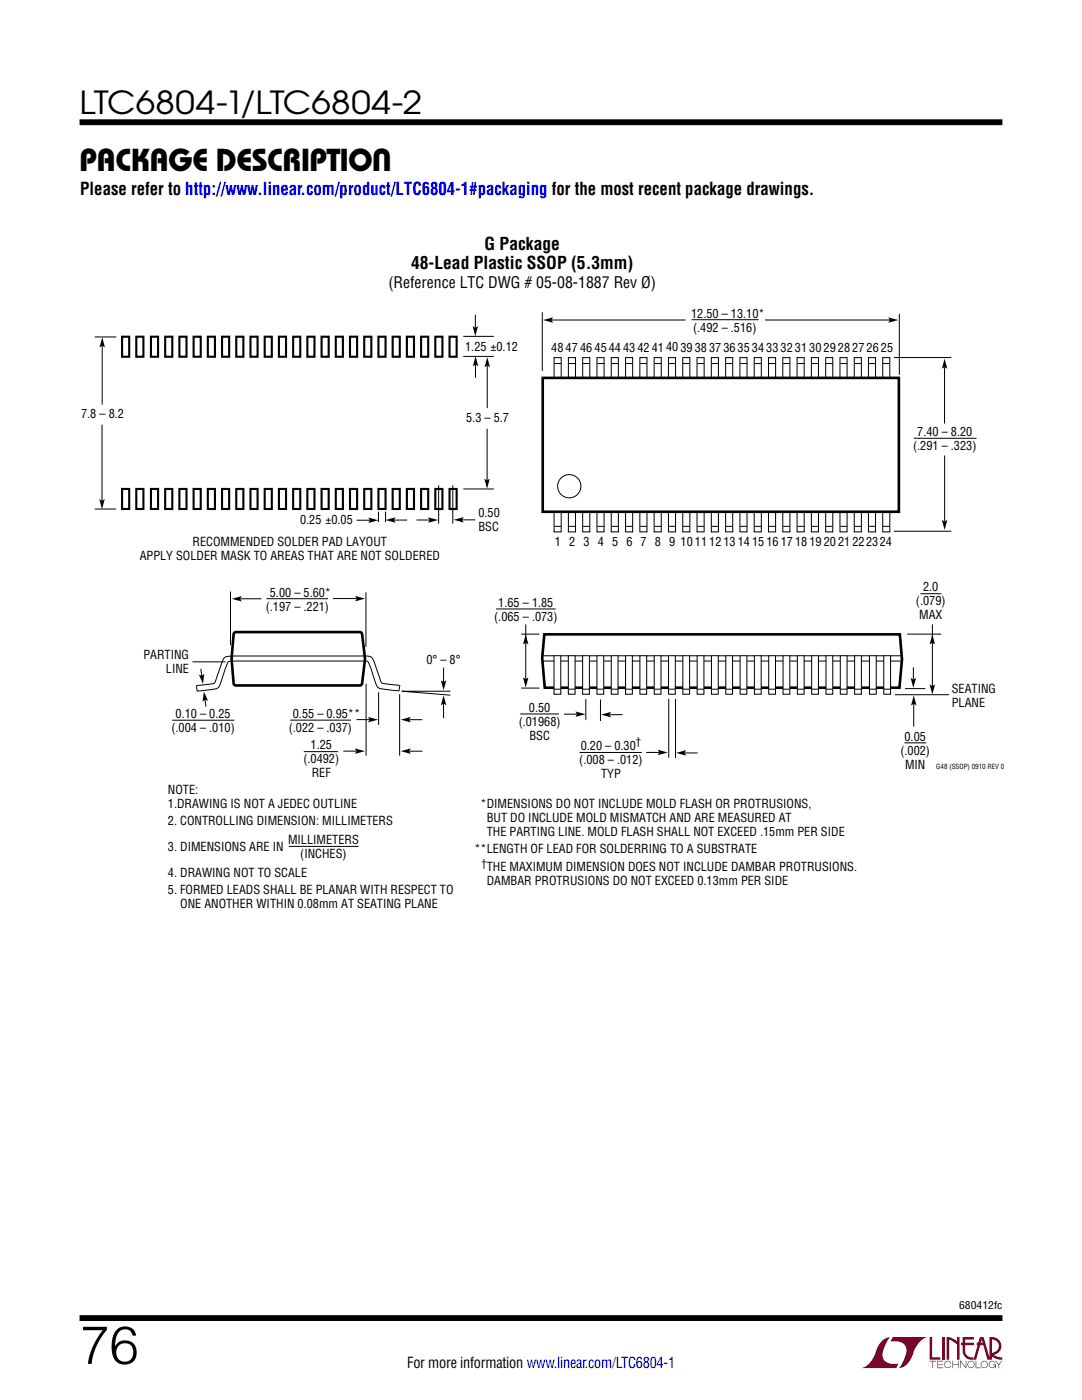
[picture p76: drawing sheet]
<svg xmlns="http://www.w3.org/2000/svg" width="216mm" height="279mm" viewBox="0 0 216 279" stroke-linecap="round" stroke-linejoin="round" font-family="sans-serif">
<defs><g id="words">
<text font-size="10.6" x="15.9" y="272.2">76</text>
<g font-size="6.3">
<text x="15.9" y="22.8">LTC6804-1/LTC6804-2</text>
<text x="15.9" y="34.1">Package Description</text>
</g>
<g font-size="3.5">
<text x="16" y="38.8">Please refer to http://www.linear.com/product/LTC6804-1#packaging for the most recent package drawings.</text>
<text x="82" y="53.7">48-Lead Plastic SSOP (5.3mm)</text>
<text x="96.7" y="49.9">G Package</text>
</g>
<text font-size="3.1" x="77.5" y="57.6">(Reference LTC DWG # 05-08-1887 Rev Ø)</text>
<text font-size="3" x="81.3" y="273.1">For more information www.linear.com/LTC6804-1</text>
<g font-size="2.4">
<text x="137.9" y="63.4">12.50 – 13.10*</text>
<text x="92.8" y="70">1.25 ±0.12</text>
<text x="110" y="70.2">48</text>
<text x="112.9" y="70.2">47</text>
<text x="115.8" y="70.2">46</text>
<text x="118.6" y="70.2">4544434241403938373635343332</text>
<text x="138.3" y="66.2">(.492 – .516)</text>
<text x="158.6" y="70.2">31302928272625</text>
<text x="16.2" y="83.5">7.8 – 8.2</text>
<text x="93" y="84.2">5.3 – 5.7</text>
<text x="182.2" y="89.8">(.291 – .323)</text>
<text x="183" y="87">7.40 – 8.20</text>
<text x="59.9" y="104.6">0.25 ±0.05</text>
<text x="95.5" y="103.2">0.50</text>
<text x="95.5" y="106">BSC</text>
<text x="27.9" y="111.7">APPLY SOLDER MASK TO AREAS THAT ARE NOT SOLDERED</text>
<text x="38.4" y="108.9">RECOMMENDED SOLDER PAD LAYOUT</text>
<text x="110.7" y="109">1 2 3 4</text>
<text x="122.1" y="108.9">5</text>
<text x="125" y="109">6</text>
<text x="127.8" y="108.9">7</text>
<text x="130.7" y="109">8 9 101112131415161718192021222324</text>
<text x="53.8" y="119.1">5.00 – 5.60*</text>
<text x="184.2" y="118">2.0</text>
<text x="53" y="121.9">(.197 – .221)</text>
<text x="98.6" y="123.9">(.065 – .073)</text>
<text x="99.4" y="121.1">1.65 – 1.85</text>
<text x="182.8" y="120.8">(.079)</text>
<text x="183.4" y="123.6">MAX</text>
<text x="28.6" y="131.6">PARTING</text>
<text x="33.1" y="134.3">LINE</text>
<text x="85.1" y="132.6">0° – 8°</text>
<text x="35" y="143.3">0.10 – 0.25</text>
<text x="58.4" y="143.3">0.55 – 0.95**</text>
<text x="105.5" y="142.1">0.50</text>
<text x="189.9" y="138.3">SEATING</text>
<text x="189.9" y="141.1">PLANE</text>
<text x="34.2" y="146.1">(.004 – .010)</text>
<text x="57.6" y="146.1">(.022 – .037)</text>
<text x="62" y="149.6">1.25</text>
<text x="103.5" y="144.9">(.01968)</text>
<text x="105.6" y="147.7">BSC</text>
<text x="115.9" y="149.7">0.20 – 0.30</text>
<text x="180.5" y="147.8">0.05</text>
<text x="60.5" y="152.4">(.0492)</text>
<text x="62.2" y="155.2">REF</text>
<text x="115.6" y="152.5">(.008 – .012)</text>
<text x="119.9" y="155.3">TYP</text>
<text x="179.7" y="150.6">(.002)</text>
<text x="180.6" y="153.4">MIN</text>
<text x="33.5" y="158.4">NOTE:</text>
<text x="33.5" y="161.2">1.DRAWING IS NOT A JEDEC OUTLINE</text>
<text x="95.9" y="161.2">*DIMENSIONS DO NOT INCLUDE MOLD FLASH OR PROTRUSIONS,</text>
<text x="33.5" y="164.7">2. CONTROLLING DIMENSION: MILLIMETERS</text>
<text x="97.1" y="164">BUT DO INCLUDE MOLD MISMATCH AND ARE MEASURED AT</text>
<text x="97.1" y="166.8">THE PARTING LINE. MOLD FLASH SHALL NOT EXCEED .15mm PER SIDE</text>
<text x="33.5" y="169.8">3. DIMENSIONS ARE IN</text>
<text x="57.5" y="168.5">MILLIMETERS</text>
<text x="59.9" y="171.3">(INCHES)</text>
<text x="94.7" y="170.3">**LENGTH OF LEAD FOR SOLDERRING TO A SUBSTRATE</text>
<text x="97.1" y="173.8">THE MAXIMUM DIMENSION DOES NOT INCLUDE DAMBAR PROTRUSIONS.</text>
<text x="33.5" y="175">4. DRAWING NOT TO SCALE</text>
<text x="33.5" y="178.5">5. FORMED LEADS SHALL BE PLANAR WITH RESPECT TO</text>
<text x="97.1" y="176.6">DAMBAR PROTRUSIONS DO NOT EXCEED 0.13mm PER SIDE</text>
<text x="36" y="181.3">ONE ANOTHER WITHIN 0.08mm AT SEATING PLANE</text>
</g>
<g font-size="2.1">
<text x="126.9" y="148.7">†</text>
<text x="96.1" y="173.1">†</text>
<text x="191.4" y="261.2">680412fc</text>
</g>
<text font-size="1.4" x="186.8" y="153.5">G48 (SSOP) 0910 REV 0</text>
</g></defs>
<g fill="#910028">
<path d="M185.5 266.8h.5v4.1h1.6v.5h-2.1z"/>
<path d="M176.2 267.4l1-.5h.5h-.1a6.2 6.2 0 0 0-1.4 4 2.58 2.58 0 0 0 3.1 1.3l-.5 .8h-6.9a4.9 4.9 0 0 0 3-3.8l.4-.7z"/>
<path d="M178.1 266.9h7a4.9 4.9 0 0 0-3.1 3.7 3.2 3.2 0 0 1-2.7 2.4h.1a6.2 6.2 0 0 0 1.4-4.1 2.58 2.58 0 0 0-3.1-1.2z"/>
<path d="M188 266.8h.5v4.6h-.5z"/>
<path d="M188.9 266.8l1 .2 1.1 .7v-.9h.5v4.6h-.5v-3.1l-1.6-.9v4h-.5z"/>
<path d="M185.5 271.6h1.3v.1h-.6v1.3h-.1v-1.3h-.6z"/>
<path d="M187 271.6h1.2v.1h-1v.5h.9v.2h-.9v.5h1v.1h-1.2z"/>
<path d="M190 271.6h.2v.6h1v-.6h.1v1.4h-.1v-.6h-1v.6h-.2z"/>
<path d="M191.6 271.6h.1l1 1.2v-1.2h.1v1.4l-1.1-1.2v1.2h-.1z"/>
<path d="M194.7 271.6h.1v1.3h.9v.1h-1z"/>
<path d="M198.6 271.6h.2l.5 .7 .5-.7h.2l-.6 .8v.6h-.2v-.6z"/>
<path d="M192.1 266.8h2.2v.5h-1.7v.7h1.7v.5h-1.7v1.1a1.32 1.32 0 0 0 1.7 1.3v.5l1.2-4.6h.8l1.1 4.1v-4.1a1.84 1.84 0 0 1 2.4 1.4 1.84 1.84 0 0 1-1.5 2.2l.8 .4 .9 .1v.5l-1.2-.2-1-.6v-.6a1.34 1.34 0 0 0 1.5-1.2 1.34 1.34 0 0 0-1.4-1.5v4.1h-.9l-.8-2.9h-1.3v-.5h1.2l-.2-.7-1.1 4.1a2.06 2.06 0 0 1-2.7-1.3v-1.6h-.4v-.5h.4z"/>
<path d="M193.2 271.8a.72 .72 0 0 1 1.2 .1 .72 .72 0 0 1-.4 1.1 .72 .72 0 0 1-1-.7h.2a.59 .59 0 0 0 .8 .5 .59 .59 0 0 0 .2-.9 .59 .59 0 0 0-1 .2v.2h-.2z"/>
<path d="M195.9 271.8a.72 .72 0 0 1 1.1 .1 .72 .72 0 0 1-.4 1.1 .72 .72 0 0 1-.9-.7h.1a.59 .59 0 0 0 .8 .5 .59 .59 0 0 0 .2-.9 .59 .59 0 0 0-.9 .2l-.1 .2h-.1z"/>
<path d="M197.5 271.8a.72 .72 0 0 1 1.2 .2h-.2a.59 .59 0 0 0-.9-.1 .59 .59 0 0 0 .1 .9 .59 .59 0 0 0 .9-.4h-.5v-.1h.6v.7h-.1v-.3a.73 .73 0 0 1-1.1 .2 .73 .73 0 0 1 0-1.1z"/>
<path d="M188.6 271.8a.71 .71 0 0 1 1.2 .3h-.1a.59 .59 0 0 0-.9-.3 .59 .59 0 0 0-.1 1 .59 .59 0 0 0 1-.3h.1a.73 .73 0 0 1-1.1 .4 .73 .73 0 0 1-.1-1.1z"/>
</g>
<path d="M15.9 24.4h184.1M15.9 263h184.1" fill="none" stroke="#000" stroke-width="1.2" stroke-linecap="butt"/>
<g fill="none" stroke="#000" stroke-width=".2">
<path d="M110.6 71.4h1.4v34.8h-1.4zM110.6 72.6h1.4M113.4 71.4h1.4v34.8h-1.4zM113.5 72.6h1.3M116.3 71.4h1.4v34.8h-1.4zM116.3 72.6h1.4M119.1 71.4h1.4v34.8h-1.4zM119.2 72.6h1.3M122 71.4h1.4v34.8h-1.4zM122 72.6h1.4M124.8 72.6h1.4M124.8 71.4h1.4v34.8h-1.4z"/>
<path d="M127.7 71.4h1.4v34.8h-1.4zM127.7 72.6h1.4M130.5 71.4h1.4v34.8h-1.4zM130.6 72.6h1.3M133.4 71.4h1.4v34.8h-1.4zM133.4 72.6h1.4M136.2 71.4h1.5v34.8h-1.5zM136.3 72.6h1.4M139.1 71.4h1.4v34.8h-1.4zM139.1 72.6h1.4M141.9 71.4h1.5v34.8h-1.5zM142 72.6h1.4"/>
<path d="M144.8 71.4h1.4v34.8h-1.4zM144.9 72.6h1.3M147.6 71.4h1.5v34.8h-1.5zM147.7 72.6h1.4M150.5 71.4h1.4v34.8h-1.4zM150.6 72.6h1.3M153.3 71.4h1.5v34.8h-1.5zM153.4 72.6h1.4M156.2 71.4h1.4v34.8h-1.4zM156.3 72.6h1.3M159 71.4h1.5v34.8h-1.5zM159.1 72.6h1.4"/>
<path d="M161.9 71.4h1.4v34.8h-1.4zM162 72.6h1.3M164.8 71.4h1.4v34.8h-1.4zM164.8 72.6h1.4M167.6 71.4h1.4v34.8h-1.4zM167.7 72.6h1.3M170.5 71.4h1.4v34.8h-1.4zM170.5 72.6h1.4M173.3 71.4h1.4v34.8h-1.4zM173.3 72.6h1.4M176.1 71.4h1.5v34.8h-1.5zM176.2 72.6h1.4"/>
<path d="M46 118v10.8M47.9 119.5h4.3M53.2 119.5h12.2M66.4 119.5h4.8M73 118.2v10.9M110.6 105h1.4M113.5 105h1.3M116.3 105h1.4M119.2 105h1.3M122 105h1.4M124.9 105h1.3M127.7 105h1.4"/>
<path d="M130.6 105h1.3M133.4 105h1.4M136.3 105h1.4M139.1 105h1.4M142 105h1.4M144.9 105h1.3M147.7 105h1.4M150.6 105h1.3M153.4 105h1.4M156.3 105h1.3M159.1 105h1.4M162 105h1.3"/>
<path d="M164.8 105h1.4M167.7 105h1.3M170.5 105h1.4M173.3 105h1.4M176.2 105h1.4M46.4 130.9h26.1M46.5 131.9h26M72.4 130.9a1.84 1.84 0 0 1 2.1 .9l1.2 3.5a1.11 1.11 0 0 0 1.1 1.2l2.9 .3M72.5 131.9a1.03 1.03 0 0 1 1.3 .9l.6 1.8a5.3 5.3 0 0 0 1.1 2.7l.7 .2 3.4 .4M75.6 138.1v6.6M79.7 138.6v12.2M79.8 136.7l-.2 1.3"/>
<path d="M89.9 137.9h-9.7l9.7 .8M34.4 143.7h12.4M57.9 143.7h12.1M60.6 150h6.8M68.5 149.9h2.6M71.1 143.6h2.7M81.7 143.6h2.6M81.7 149.9h2.6"/>
</g>
<path d="M46.3 119.5l1.9-.5-.3 .5 .3 .5zM70.9 118.9l1.9 .6-1.9 .5 .3-.5zM70.8 149.4l2 .5-2 .5 .3-.5zM73.4 143.1l2 .5-2 .6 .4-.6zM80 143.6l2-.5-.4 .5 .4 .6zM80 149.9l2-.5-.4 .5 .4 .5z" fill="#000"/>
<path d="M46.8 126.2l25-.1 .4 .3a20.6 20.6 0 0 1 0 10.1l-.4 .3h-24.8l-.3-.3a28.5 28.5 0 0 1 0-10.1z" fill="none" stroke="#000" stroke-width=".52"/>
<path d="M108.3 75.4h71.1v26.7h-71.1z" fill="#fff"/>
<path d="M108.3 75.4h71.1v26.7h-71.1zM108.6 126.6h71l.4 5-.5 5.6h-70.8l-.5-5.9z" fill="none" stroke="#000" stroke-width=".52"/>
<g fill="none" stroke="#000" stroke-width=".2">
<path d="M108.2 62.3v11.7M110 63.9h26.8M138 63.8h13.4M152.6 63.9h25.2M178.4 71.4h11.4M179.4 62.6v12.2M188.5 73.3v11.2M182.3 87.5h12.5M188.5 90.9v13.2M178.4 106h11.4M183.7 118.5h4.2M99 121.5h11.9"/>
<path d="M104 126.6h3.6M104 137.3h3.6M104.9 124.6v11M108.4 130.9h71.4M108.4 131.9h71.4M116.9 139.5v4.2M119.8 139.6v4.3M133.4 139.5v11.7M134.8 139.5v11.8M178.6 138.6h10.8M180.6 137.4h4M181 126.6h6.8"/>
<path d="M182.2 133.2v2.4M186 124.6v12.4M103.8 142.5h7.7M112.5 142.5h2.6M115.6 150.2h12.5M121.6 142.6h2.6M128.9 150.2h2.7M136.6 150.3h2.6M180.5 148.3h4.3M182.3 140.5v4.5"/>
<circle cx="113.6" cy="97" r="2.32"/>
</g>
<g fill="#000">
<path d="M108.4 63.9l2-.6-.4 .6 .4 .5zM177.3 63.3l1.9 .6-1.9 .5 .3-.5zM188.5 71.6l.5 2-.5-.3-.6 .3zM187.9 103.8l.6 .3 .5-.3-.5 1.9zM104.9 126.6l.5 2-.5-.3-.5 .3zM104.4 135.2l.5 .3 .5-.3-.5 2zM181.7 135.3l.5 .3 .6-.3-.5 2zM186 126.6l.6 2-.6-.3-.5 .3zM185.5 136.6l.5 .3 .6-.3-.6 2zM114.8 142l2 .5-2 .6 .3-.6zM120 142.6l1.9-.5-.3 .5 .3 .6zM131.2 149.6l2 .6-2 .5 .4-.5z"/>
<path d="M134.9 150.2l2-.5-.3 .6 .3 .5zM182.3 138.8l.6 2-.6-.3-.5 .3z"/>
</g>
<path d="M110.5 130.9h1.4v7.6h-1.4z" fill="#fff"/>
<path d="M110.5 137.5h1.4M110.5 130.9h1.4v7.6h-1.4z" fill="none" stroke="#000" stroke-width=".2"/>
<path d="M170.5 130.9h1.4v7.6h-1.4z" fill="#fff"/>
<path d="M170.5 137.5h1.4M170.5 130.9h1.4v7.6h-1.4z" fill="none" stroke="#000" stroke-width=".2"/>
<path d="M167.7 130.9h1.3v7.6h-1.3z" fill="#fff"/>
<path d="M167.7 137.5h1.3M167.7 130.9h1.3v7.6h-1.3z" fill="none" stroke="#000" stroke-width=".2"/>
<path d="M176.3 130.9h1.4v7.6h-1.4z" fill="#fff"/>
<path d="M176.3 137.5h1.4M176.3 130.9h1.4v7.6h-1.4z" fill="none" stroke="#000" stroke-width=".2"/>
<path d="M173.5 130.9h1.3v7.6h-1.3z" fill="#fff"/>
<path d="M173.5 130.9h1.3v7.6h-1.3zM173.5 137.5h1.3" fill="none" stroke="#000" stroke-width=".2"/>
<path d="M164.8 130.9h1.4v7.6h-1.4z" fill="#fff"/>
<path d="M164.8 130.9h1.4v7.6h-1.4zM164.8 137.5h1.4" fill="none" stroke="#000" stroke-width=".2"/>
<path d="M162 130.9h1.3v7.6h-1.3z" fill="#fff"/>
<path d="M162 137.5h1.3M162 130.9h1.3v7.6h-1.3z" fill="none" stroke="#000" stroke-width=".2"/>
<path d="M159.1 130.9h1.4v7.6h-1.4z" fill="#fff"/>
<path d="M159.1 137.5h1.4M159.1 130.9h1.4v7.6h-1.4z" fill="none" stroke="#000" stroke-width=".2"/>
<path d="M156.2 130.9h1.4v7.6h-1.4z" fill="#fff"/>
<path d="M156.2 130.9h1.4v7.6h-1.4zM156.2 137.5h1.4" fill="none" stroke="#000" stroke-width=".2"/>
<path d="M153.4 130.9h1.3v7.6h-1.3z" fill="#fff"/>
<path d="M153.4 137.5h1.3M153.4 130.9h1.3v7.6h-1.3z" fill="none" stroke="#000" stroke-width=".2"/>
<path d="M150.5 130.9h1.4v7.6h-1.4z" fill="#fff"/>
<path d="M150.5 137.5h1.4M150.5 130.9h1.4v7.6h-1.4z" fill="none" stroke="#000" stroke-width=".2"/>
<path d="M147.7 130.9h1.3v7.6h-1.3z" fill="#fff"/>
<path d="M147.7 130.9h1.3v7.6h-1.3zM147.7 137.5h1.3" fill="none" stroke="#000" stroke-width=".2"/>
<path d="M144.8 130.9h1.4v7.6h-1.4z" fill="#fff"/>
<path d="M144.8 130.9h1.4v7.6h-1.4zM144.8 137.5h1.4" fill="none" stroke="#000" stroke-width=".2"/>
<path d="M142 130.9h1.3v7.6h-1.3z" fill="#fff"/>
<path d="M142 137.5h1.3M142 130.9h1.3v7.6h-1.3z" fill="none" stroke="#000" stroke-width=".2"/>
<path d="M139.1 130.9h1.4v7.6h-1.4z" fill="#fff"/>
<path d="M139.1 137.5h1.4M139.1 130.9h1.4v7.6h-1.4z" fill="none" stroke="#000" stroke-width=".2"/>
<path d="M136.3 130.9h1.3v7.6h-1.3z" fill="#fff"/>
<path d="M136.3 130.9h1.3v7.6h-1.3zM136.3 137.5h1.3" fill="none" stroke="#000" stroke-width=".2"/>
<path d="M133.4 130.9h1.3v7.6h-1.3z" fill="#fff"/>
<path d="M133.4 137.5h1.3M133.4 130.9h1.3v7.6h-1.3z" fill="none" stroke="#000" stroke-width=".2"/>
<path d="M130.5 130.9h1.4v7.6h-1.4z" fill="#fff"/>
<path d="M130.5 137.5h1.4M130.5 130.9h1.4v7.6h-1.4z" fill="none" stroke="#000" stroke-width=".2"/>
<path d="M127.7 130.9h1.3v7.6h-1.3z" fill="#fff"/>
<path d="M127.7 137.5h1.3M127.7 130.9h1.3v7.6h-1.3z" fill="none" stroke="#000" stroke-width=".2"/>
<path d="M124.8 130.9h1.4v7.6h-1.4z" fill="#fff"/>
<path d="M124.8 130.9h1.4v7.6h-1.4zM124.8 137.5h1.4" fill="none" stroke="#000" stroke-width=".2"/>
<path d="M122 130.9h1.3v7.6h-1.3z" fill="#fff"/>
<path d="M122 137.5h1.3M122 130.9h1.3v7.6h-1.3z" fill="none" stroke="#000" stroke-width=".2"/>
<path d="M119.1 130.9h1.4v7.6h-1.4z" fill="#fff"/>
<path d="M119.1 137.5h1.4M119.1 130.9h1.4v7.6h-1.4z" fill="none" stroke="#000" stroke-width=".2"/>
<path d="M116.3 130.9h1.3v7.6h-1.3z" fill="#fff"/>
<path d="M116.3 130.9h1.3v7.6h-1.3zM116.3 137.5h1.3" fill="none" stroke="#000" stroke-width=".2"/>
<path d="M113.4 130.9h1.4v7.6h-1.4z" fill="#fff"/>
<g fill="none" stroke="#000" stroke-width=".2">
<path d="M18.9 67.2h4.3M20.4 69v11.7M92.4 67.1h6.1M92.4 71.1h6.1M94.9 62.8v2.6M94.9 72.8v2.6M97.2 73v8.4M20.4 84.8v15.1M87.5 96.9v7.6M90.3 96.9v7.6M92.4 97.6h6.1M97.2 85.6v10.3"/>
<path d="M18.9 101.6h4.3M71.2 103.8h2.6M75.5 102.1v2.1M76.9 102.1v2.1M78.6 103.8h2.6M83.1 103.8h2.6M92.2 103.7h2.6M38.4 132.1h6.6M39.2 136.8l.2 1.2M40.1 133.5l.2 1.6M40.9 139.4l.2 1.6M46.5 131.9a1.03 1.03 0 0 0-1.3 1l-.6 1.8a5.3 5.3 0 0 1-1.1 2.6l-.8 .2-3.3 .4"/>
<path d="M46.6 130.9a1.84 1.84 0 0 0-2.2 .9l-1.2 3.5a1.11 1.11 0 0 1-1.1 1.2l-2.8 .3M73 136.5v14.3M88.5 133.2v3.2M113.4 137.5h1.4M113.4 130.9h1.4v7.6h-1.4zM88.5 140.2v3.1M57.6 168.9h14"/>
</g>
<g fill="#000">
<path d="M20.4 67.4l.5 1.9-.5-.3-.5 .3zM94.3 65.1l.5 .3 .6-.3-.5 2zM94.9 71.1l.5 2-.5-.3-.6 .3zM97.2 71.3l.6 2-.6-.3-.5 .3zM19.8 99.6l.6 .3 .5-.3-.5 2zM96.6 95.5l.6 .4 .5-.4-.5 2zM73.5 103.3l2 .5-2 .6 .3-.6zM77 103.8l1.9-.6-.3 .6 .3 .5zM85.4 103.2l2 .6-2 .5 .3-.5zM90.6 103.7l1.9-.5-.3 .5 .3 .6zM39.7 134.6l.6 .3 .5-.4-.3 2zM40.7 138l.8 1.9-.6-.3-.5 .4z"/>
<path d="M88 135.8l.5 .3 .6-.3-.6 2zM88.5 138.8l.6 1.9-.6-.3-.5 .3z"/>
</g>
<g fill="none" stroke="#000" stroke-width=".42">
<path d="M24.4 67.2h1.4v4h-1.4zM27.2 67.2h1.4v4h-1.4zM30.1 67.2h1.4v4h-1.4zM33 67.2h1.4v4h-1.4zM35.8 67.2h1.4v4h-1.4zM38.6 67.2h1.5v4h-1.5zM41.5 67.2h1.4v4h-1.4zM44.3 67.2h1.4v4h-1.4zM47.1 67.2h1.5v4h-1.5zM50 67.2h1.4v4h-1.4zM52.8 67.2h1.4v4h-1.4zM55.7 67.2h1.4v4h-1.4z"/>
<path d="M58.5 67.2h1.4v4h-1.4zM61.3 67.2h1.4v4h-1.4zM64.2 67.2h1.4v4h-1.4zM67 67.2h1.4v4h-1.4zM69.8 67.2h1.5v4h-1.5zM72.7 67.2h1.4v4h-1.4zM75.5 67.2h1.4v4h-1.4zM78.4 67.2h1.4v4h-1.4zM81.2 67.2h1.4v4h-1.4zM84 67.2h1.4v4h-1.4zM86.9 67.2h1.4v4h-1.4zM89.7 67.2h1.4v4h-1.4z"/>
<path d="M24.4 97.6h1.4v4h-1.4zM27.2 97.6h1.4v4h-1.4zM30.1 97.6h1.4v4h-1.4zM33 97.6h1.4v4h-1.4zM35.8 97.6h1.4v4h-1.4zM38.6 97.6h1.5v4h-1.5zM41.5 97.6h1.4v4h-1.4zM44.3 97.6h1.4v4h-1.4zM47.1 97.6h1.5v4h-1.5zM50 97.6h1.4v4h-1.4zM52.8 97.6h1.4v4h-1.4zM55.7 97.6h1.4v4h-1.4z"/>
<path d="M58.5 97.6h1.4v4h-1.4zM61.3 97.6h1.4v4h-1.4zM64.2 97.6h1.4v4h-1.4zM67 97.6h1.4v4h-1.4zM69.8 97.6h1.5v4h-1.5zM72.7 97.6h1.4v4h-1.4zM75.5 97.6h1.4v4h-1.4zM78.4 97.6h1.4v4h-1.4zM81.2 97.6h1.4v4h-1.4zM84 97.6h1.4v4h-1.4zM86.9 97.6h1.4v4h-1.4zM89.7 97.6h1.4v4h-1.4z"/>
</g>
<use href="#words"/>
</svg>
